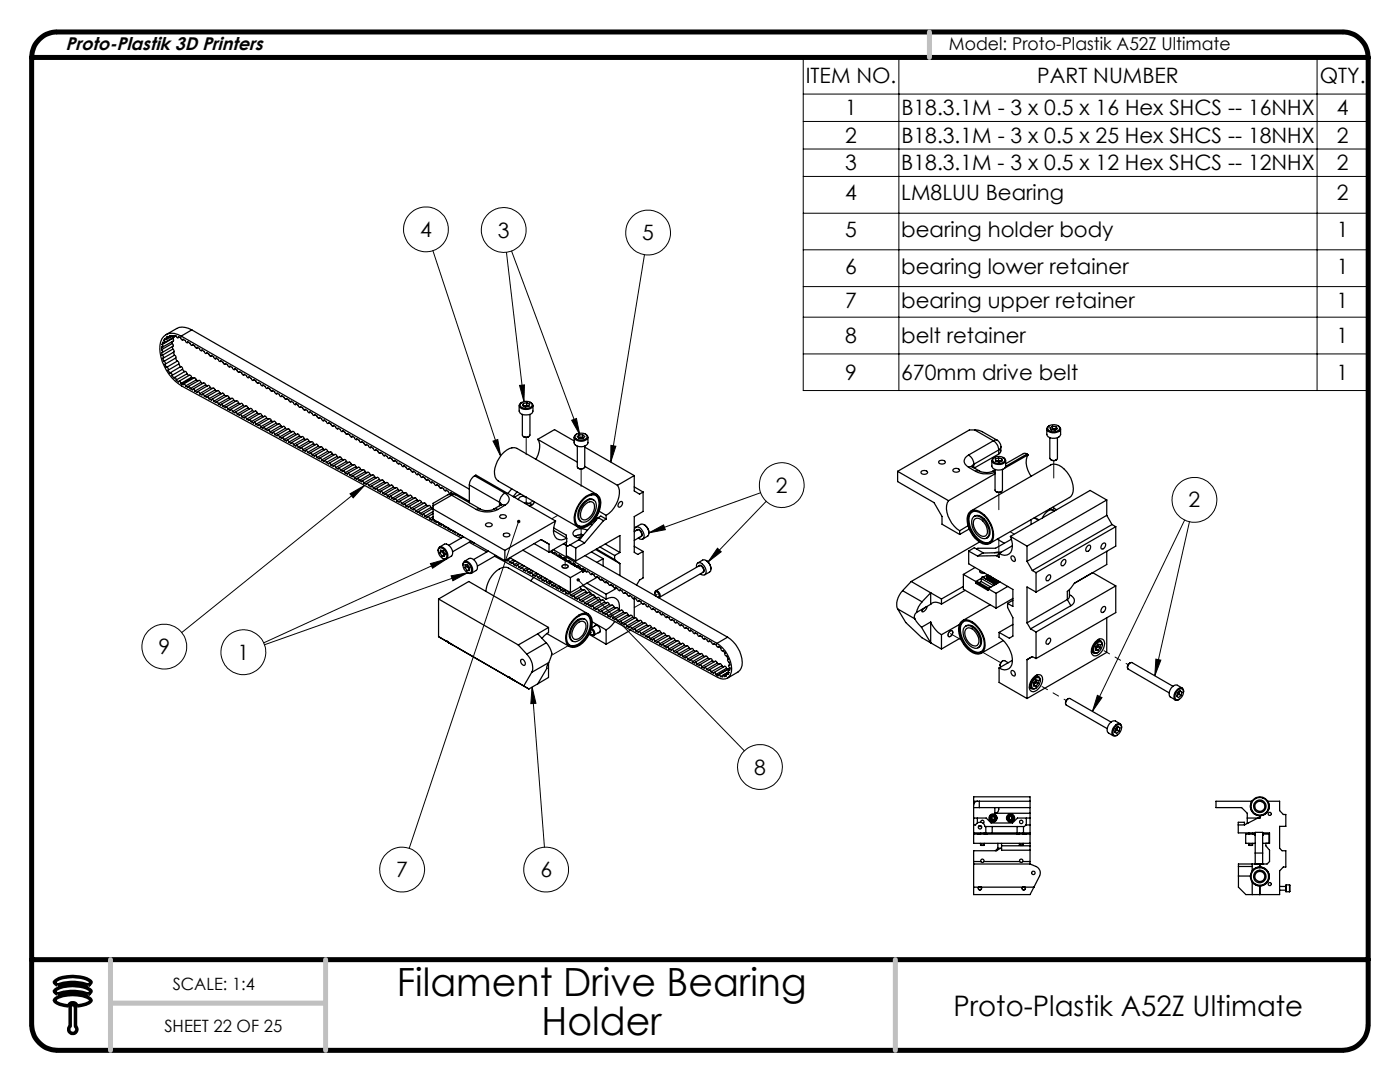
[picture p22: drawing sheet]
<svg xmlns="http://www.w3.org/2000/svg" width="279mm" height="216mm" viewBox="0 0 279 216" stroke-linecap="round" stroke-linejoin="round" font-family="sans-serif">
<defs><g id="words">
<g font-size="7.8">
<text x="79.2" y="198.7">Filament Drive Bearing</text>
<text x="108.1" y="206.5">Holder</text>
</g>
<text font-size="5.6" x="190.3" y="202.7">Proto-Plastik A52Z Ultimate</text>
<g font-size="4.2">
<text x="160.8" y="16.6">ITEM NO.</text>
<text x="207" y="16.6">PART NUMBER</text>
<text x="263.4" y="16.6">QTY.</text>
<text x="168.7" y="23">1</text>
<text x="179.9" y="23">B18.3.1M - 3 x 0.5 x 16 Hex SHCS -- 16NHX</text>
<text x="266.8" y="23">4</text>
<text x="168.7" y="28.5">2</text>
<text x="179.9" y="28.5">B18.3.1M - 3 x 0.5 x 25 Hex SHCS -- 18NHX</text>
<text x="266.8" y="28.5">2</text>
<text x="168.7" y="34">3</text>
<text x="179.9" y="34">B18.3.1M - 3 x 0.5 x 12 Hex SHCS -- 12NHX</text>
<text x="266.8" y="34">2</text>
<text x="168.7" y="40">4</text>
<text x="179.9" y="40">LM8LUU Bearing</text>
<text x="266.8" y="40">2</text>
<text x="83.9" y="47.3">4</text>
<text x="99.4" y="47.4">3</text>
<text x="128.2" y="47.9">5</text>
<text x="168.7" y="47.3">5</text>
<text x="179.9" y="47.3">bearing holder body</text>
<text x="266.8" y="47.3">1</text>
<text x="168.7" y="54.6">6</text>
<text x="179.9" y="54.6">bearing lower retainer</text>
<text x="266.8" y="54.6">1</text>
<text x="168.7" y="61.4">7</text>
<text x="179.9" y="61.4">bearing upper retainer</text>
<text x="266.8" y="61.4">1</text>
<text x="168.6" y="68.5">8</text>
<text x="179.9" y="68.5">belt retainer</text>
<text x="266.8" y="68.5">1</text>
<text x="168.6" y="75.8">9</text>
<text x="179.9" y="75.8">670mm drive belt</text>
<text x="266.8" y="75.8">1</text>
<text x="154.9" y="98.3">2</text>
<text x="237.2" y="101.2">2</text>
<text x="31.6" y="130.5">9</text>
<text x="47.4" y="131.6">1</text>
<text x="150.5" y="154.5">8</text>
<text x="79.1" y="175">7</text>
<text x="107.8" y="175">6</text>
</g>
<text font-size="3.7" x="13.1" y="9.9">Proto-Plastik 3D Printers</text>
<text font-size="3.5" x="189.4" y="9.9">Model: Proto-Plastik A52Z Ultimate</text>
<g font-size="3.4">
<text x="34.5" y="197.5">SCALE: 1:4</text>
<text x="32.8" y="206">SHEET 22 OF 25</text>
</g>
</g></defs>
<g fill="none" stroke="#000" stroke-width=".2">
<path d="M160.3 11.5h112.7v66.4h-112.7zM160.3 18.8h112.7M179.4 11.5v66.4M262.9 11.5v66.4M160.3 24.2h112.7M160.3 29.7h112.7M160.3 35.2h112.7M86.4 50l13.5 41M101.1 50.3l3.5 29.8M102.1 50.1l13.6 36.6M128.6 50.8l-6.7 41.4M160.3 42.5h112.7"/>
<path d="M160.3 49.8h112.7M160.3 57.2h112.7M103.7 76.9l1-.1-.1 3.3zM160.3 63.3h112.7M160.3 70.6h112.7M69.9 98.5l2.8-1.6-2.2 2.4zM72.7 96.9l-36.4 29.3M98.4 88l.9-.3 .6 3.3zM114.1 83.9l.9-.4 .7 3.2zM121.9 88.9l1 .1-1 3.2zM151.8 98.3l-22.3 8M85.9 112.5l3.2-1-2.8 1.9z"/>
<path d="M89.1 111.5l-36.5 16.8M90 114.9l3.3-.6-2.9 1.6zM93.3 114.3l-40.5 14.4M103.5 104l-21.8 65.3M115.4 115.7l33.2 34.1M129.5 106.3l2.9-1.6 .4 1zM143.2 109.4l.7 .7-2.6 2zM152.9 100l-11.6 12.1M236.4 103.8l-18.4 38.2M237.4 104.1l-6.9 30.7M106.2 137.1l2.5 32M106.2 137.1l.8 3.2-1.1 .1z"/>
<path d="M219 138.7l.9 .5-1.9 2.8zM230.7 131.5l1 .2-1.2 3.1z"/>
<circle cx="85" cy="45.8" r="4.5"/>
<circle cx="100.5" cy="45.9" r="4.5"/>
<circle cx="129.3" cy="46.4" r="4.5"/>
<circle cx="156" cy="96.8" r="4.5"/>
<circle cx="238.4" cy="99.7" r="4.5"/>
<circle cx="32.8" cy="129" r="4.5"/>
<circle cx="48.6" cy="130.1" r="4.5"/>
<circle cx="151.7" cy="153" r="4.5"/>
<circle cx="80.3" cy="173.5" r="4.5"/>
<circle cx="109" cy="173.5" r="4.5"/>
</g>
<path d="M10.9 197.7a6 6 0 0 1 5.2-.9 3.2 3.2 0 0 1 2.1 1 .79 .79 0 0 1-1.3 .4 10.7 10.7 0 0 0-5.5 .1l-.5-.4zM10.9 195.9a6 6 0 0 1 5.2-.9 3.2 3.2 0 0 1 2.1 1 .79 .79 0 0 1-1.3 .4 10.7 10.7 0 0 0-5.5 .1l-.5-.4zM11 199.4a7.1 7.1 0 0 1 7 0l.2 .2a1.36 1.36 0 0 1-1.1 .8l-1.7 .3a.9 .9 0 0 0-.9-.6 .9 .9 0 0 0-.8 .6 4.3 4.3 0 0 1-2.7-.9l-.1-.2zM14 204.8a.81 .81 0 0 0 0 1.2 .81 .81 0 0 0 1.1 0 .81 .81 0 0 0 0-1.2M14 201a.53 .53 0 0 1 .5-.6 .53 .53 0 0 1 .6 .6" fill="none" stroke="#000" stroke-width=".7" stroke-linecap="butt"/>
<path d="M11.4 6.4a5.1 5.1 0 0 0-5.1 5.1M267.9 6.4a5.1 5.1 0 0 1 5.1 5.1M6.3 204.5a5.2 5.2 0 0 0 5.1 5.1M273 204.5a5.2 5.2 0 0 1-5.1 5.1" fill="none" stroke="#000" stroke-width="1" stroke-linecap="butt"/>
<path d="M14 201v3.8M15.1 201v3.8" fill="none" stroke="#000" stroke-width=".7"/>
<path d="M11.4 6.4h256.5M6.3 191.5h266.7M6.3 204.5v-193h266.7v193M11.4 209.6h256.5" fill="none" stroke="#000" stroke-width="1"/>
<path d="M185.5 6.4v5.1M22 191.5v18.1M65 191.5v18.1M178.7 191.5v18.1M22 200.2h43" fill="none" stroke="#c0c0c0" stroke-width="1"/>
<path d="M103.7 76.9l1-.1-.1 3.3zM114.1 83.9l.9-.4 .7 3.2zM98.4 88l.9-.3 .6 3.3zM129.5 106.3l2.9-1.6 .4 1zM143.2 109.4l.7 .7-2.6 2zM121.9 88.9l1 .1-1 3.2zM115.1 115.5a.34 .34 0 0 0 .1 .5 .34 .34 0 0 0 .5-.2 .34 .34 0 0 0-.4-.4l-.2 .1 .3 .2zM106.2 137.1l.8 3.2-1.1 .1zM103.3 103.8a.34 .34 0 0 0 0 .5 .34 .34 0 0 0 .5-.1 .34 .34 0 0 0-.2-.5l-.1 .3 .1-.3zM90 114.9l3.3-.6-2.9 1.6zM85.9 112.5l3.2-1-2.8 1.9zM69.8 98.5l2.9-1.6-2.2 2.4zM219 138.7l.9 .5-1.9 2.8zM230.7 131.5l1 .2-1.2 3.1z" fill="#000"/>
<g fill="none" stroke="#000" stroke-width=".25">
<path d="M32.2 69.8l.1 .1a.28 .28 0 0 1 .2 .2 .28 .28 0 0 1-.2 .3v.5M32.3 68.8l.2 .5a.32 .32 0 0 0-.3 .1 .32 .32 0 0 0 0 .4M32.3 70.9a.41 .41 0 0 1 .2 .7l.2 .5M32.7 67.9l.1 .4-.1 .1-.2-.1-.2 .5M32.7 72.1a.38 .38 0 0 1 .2 .6M32.9 72.7l.3 .6M33.1 67.7l-.4 .2M33.2 67.3v.4l-.3-.1-.2 .3M33.2 73.3a.37 .37 0 0 1 .3 .6M33.5 67.1l.3 .2a.37 .37 0 0 1 .4-.4 .37 .37 0 0 1 .4 .3l.2-.2 .4 .1 .2 .3 .2-.2 .5 .2 .2 .4 .2-.1 .5 .3 .3 .4 .2-.2 .5 .3 .2 .4 .2-.1 .5 .2 .2 .4 .2 .1v-.2l.5 .3 .2 .3 .2 .1 .1-.1 .5 .2 .2 .4 .2-.1 .5 .3 .2 .3 .3-.1 .5 .3 .2 .4h.1l.1-.2 .5 .3 .2 .4 .2-.1 .5 .3 .2 .4 .3-.2 .4 .3 .3 .4 .2-.1 .5 .2 .2 .4 .2 .1v-.2l.5 .3 .3 .4h.1l.1-.1 .5 .2 .2 .4 .2-.1 .5 .3 .2 .4 .3-.2 .4 .3 .3 .4h.1l.1-.2 .5 .3 .2 .4h.2v-.1l.5 .3 .2 .4 .3-.2 .5 .3 .2 .4 .2-.1 .5 .2 .2 .4 .2-.1 .5 .3 .2 .4h.2l.1-.1 .5 .2 .2 .4 .2-.1 .5 .3 .2 .4 .3-.2 .4 .3 .3 .4 .2-.2 .5 .3 .2 .4 .1 .1 .1-.2 .5 .3 .2 .3 .2 .1 .1-.2 .4 .3 .3 .4 .2-.1 .5 .3 .2 .3 .2-.1 .5 .3 .2 .4h.2l.1-.2 .5 .3 .2 .4 .2-.1 .5 .3 .2 .4 .3-.2 .4 .3 .3 .4 .2-.2 .5 .3 .2 .4 .2 .1v-.2l.5 .3 .2 .3 .3-.1 .4 .3 .3 .4 .2-.1 .5 .3 .2 .3 .2-.1 .5 .3 .2 .4h.2l.1-.2 .5 .3 .2 .4h.2v-.1l.5 .2 .2 .5 .2-.2 .5 .3 .2 .4 .3-.1 .5 .2 .2 .4 .2-.1 .5 .3 .2 .4h.2l.1-.2 .4 .3 .3 .4 .2-.1 .5 .3 .2 .3 .2-.1 .5 .3 .2 .4 .3-.2 .4 .3 .3 .4h.1l.1-.1 .5 .2 .2 .4 .2 .1v-.2l.5 .3 .3 .4 .2-.1 .5 .2 .2 .4 .2-.1 .5 .3 .2 .4h.2v-.2l.5 .3 .2 .4h.2l.1-.1 .5 .2 .1 .4 .2 .1 .1-.2 .5 .3 .2 .4 .3-.2 .4 .3 .3 .4h.1l.1-.1 .5 .2 .2 .4 .2-.1 .5 .3 .2 .4 .3-.1 .4 .2 .3 .4 .2-.1 .5 .3 .2 .4h.2l.1-.2 .3 .2M33.5 67.1l-.3 .2M33.5 73.9l.4 .5a.41 .41 0 0 1 .4 .5"/>
<path d="M33.9 67.3l.5-.2-1.2 .6M34.3 74.9l.4 .5a.38 .38 0 0 1 .5 .4M34.4 68.2v.3M34.4 68.5l.2 .4-.1 .2-2.1 1.2M34.4 68.5l-2.2 1.3M34.4 69.2l.1 .5M34.5 67.5l.1 .3v.3l-2.1 1.2M34.5 69.7l.2 .2v.3l-2.1 1.3M34.5 67.5l-2.2 1.3M34.5 69.7l-2.2 1.2M34.5 67.4v.1M34.6 70.3l.2 .6"/>
<path d="M34.8 70.9a.39 .39 0 0 1 .3 .5l-2.2 1.3M34.8 70.9l-2.1 1.2M34.9 67.1l-2.2 1.3M35 71.5l.3 .6M35 67l-.4 .2M35.2 75.8l.4 .4 .3-.1 .2 .4M35.3 72.1a.39 .39 0 0 1 .4 .5M35.3 72.1l-2.1 1.2M35.7 72.6l.3 .6M35.7 72.6l-2.2 1.3M35.8 67.3l-.3 .1M36.1 76.5l.2 .1"/>
<path d="M36.2 67.1a2.69 2.69 0 0 0-3.9 .5 7 7 0 0 0 .9 6.3 8.8 8.8 0 0 0 3.1 3.1l55.8 30.4M36.2 67.1l57.5 32.9M36.3 76.6l.3 .2 .1-.2 .3 .4M36.4 73.7l.5 .5M36.4 73.7a.4 .4 0 0 0-.3-.5l-2.2 1.2M36.4 73.7l-2.1 1.2M36.6 67.7l-.1 .1M37 77l.5 .3 .1-.2 .1 .1 .3 .3M37.3 74.6l.4 .3M37.3 74.6l-.2-.4-.2-.1-2.1 1.3M37.3 74.6l-2.1 1.2M37.6 68.3l-.2 .1"/>
<path d="M38 77.5l.5 .3 .2-.2 .2 .4M38.2 75.3l-.1-.3-.3-.1-2.1 1.2M38.2 75.3l.2 .1M38.2 75.3l-2.1 1.2M38.3 65.8a3.3 3.3 0 0 0-3-.3l-2.2 1.3M38.3 65.8l-2.1 1.3M38.3 65.8l55.4 31.8M38.4 75.4l-2.1 1.2M38.4 75.4l.2 .1M38.5 68.8l-.2 .1M38.9 78l.5 .3a.26 .26 0 0 1 .3-.1 .26 .26 0 0 1 .1 .4M39.2 75.8l-.2-.3-.2-.1-2.1 1.2"/>
<path d="M39.2 75.8l-2.2 1.2M39.2 75.8l.3 .2M39.4 69.4l-.1 .1M39.8 78.6l.5 .2 .2-.1 .3 .4M40.1 76.3l-.3-.4-2.2 1.2M40.1 76.3l.4 .2M40.1 76.3l-2.1 1.2M40.4 69.9l-.2 .1M40.8 79.1l.4 .2 .3-.1 .2 .4M41 76.8l-.1-.3-.3-.1-2.1 1.2M41 76.8l.4 .2M41 76.8l-2.1 1.2"/>
<path d="M41.3 70.4l-.1 .1M41.7 79.6l.5 .2 .2-.1 .3 .4M41.9 77.3l-.1-.3-.2-.1-2.2 1.2M41.9 77.3l.4 .2M41.9 77.3l-2.1 1.3M42.3 71h-.2M42.9 77.8l-.1-.3-.3-.1-2.1 1.3M42.9 77.8l.4 .2M42.9 77.8l-2.1 1.3M43.2 71.5l-.2 .1M43.9 78.4l-.4-.5-2.2 1.3M43.9 78.4l-2.2 1.2"/>
<path d="M43.9 78.4l.3 .2M44.1 72l-.1 .1M44.8 78.8l-.3-.4-2.2 1.3M44.8 78.8l.4 .3M44.8 78.8l-2.1 1.3M45 72.6l-.1 .1M45.7 79.4l-.1-.3-.3-.1-2.1 1.2M45.7 79.4l-2.1 1.2M45.7 79.4l.4 .2M46 73.1l-.2 .1M46.6 79.9l-.3-.5-2.2 1.3M46.6 79.9l.4 .2"/>
<path d="M46.6 79.9l-2.1 1.2M47 73.7l-.2 .1M47.9 74.2l-.2 .1M48.8 74.7l-.2 .1M49.7 75.3l-.1 .1M50.7 75.8l-.2 .1M51.6 76.3l-.1 .1M52.6 76.9l-.2 .1M53.5 77.4l-.2 .1M54.4 78h-.1M55.4 78.5l-.2 .1M56.3 79l-.1 .1"/>
<path d="M57.3 79.6l-.2 .1M42.7 80.1l.4 .2 .3-.1 .2 .4M43.6 80.6l.5 .3v-.2h.2l.2 .4M44.5 81.1l.5 .3 .2-.2 .3 .4M45.5 81.6l.4 .3 .1-.2h.1l.3 .4M46.4 82.1l.5 .3 .2-.2 .2 .4M47.3 82.6l.5 .3a.26 .26 0 0 1 .4-.1 .26 .26 0 0 1 .1 .3M47.6 80.4l-.2-.4h-.2l-2.1 1.2M47.6 80.4l-2.1 1.2M47.6 80.4l.3 .2M48.3 83.1l.5 .3 .2-.1 .2 .3M48.5 80.9l-.3-.4-2.2 1.2"/>
<path d="M48.5 80.9l.4 .2M48.5 80.9l-2.1 1.2M49.2 83.6l.5 .3 .2-.2 .2 .4M49.5 81.4l-.2-.3-.2-.1-2.1 1.2M49.5 81.4l.3 .2M49.5 81.4l-2.2 1.2M50.1 84.1l.5 .3 .2-.1 .3 .4M50.4 81.9l-.1-.2-.3-.2-2.1 1.2M50.4 81.9l.4 .2M50.4 81.9l-2.1 1.2M51.1 84.7l.5 .2 .2-.1 .2 .4M51.3 82.4l-.3-.4-2.2 1.3"/>
<path d="M51.3 82.4l.4 .2M51.3 82.4l-2.1 1.2M52 85.2l.5 .2 .1-.1h.1l.3 .4M52.2 82.9v-.2l-.3-.2-2.2 1.2M52.2 82.9l-2.1 1.2M52.2 82.9l.4 .2M53 85.7l.4 .2 .3-.1 .2 .4M53.2 83.4l-.3-.4-2.2 1.2M53.2 83.4l.4 .2M53.2 83.4l-2.1 1.3M53.9 86.2l.5 .3a.26 .26 0 0 1 .3-.1 .26 .26 0 0 1 .1 .3M54.2 84l-.1-.3-.3-.2-2.2 1.3"/>
<path d="M54.2 84l.3 .1M54.2 84l-2.2 1.2M54.8 86.7l.5 .3 .2-.2 .3 .4M55.1 84.5l-.3-.5-2.2 1.3M55.1 84.5l.4 .2M55.1 84.5l-2.1 1.2M55.8 87.2l.4 .3 .1-.2h.2l.2 .4M56 84.9l-.4-.3-2.1 1.2M56 84.9l-2.1 1.3M56 84.9l.4 .3M56.7 87.7l.5 .3 .2-.2 .2 .4M56.9 85.5l-.3-.4-2.2 1.2"/>
<path d="M56.9 85.5l.4 .2M56.9 85.5l-2.1 1.2M57.6 88.2l.5 .3 .2-.2 .3 .4M57.9 86l-.2-.3-.2-.1-2.1 1.2M57.9 86l-2.1 1.2M57.9 86l.3 .2M58.2 80.1l-.2 .1M58.6 88.7l.5 .3 .2-.1 .2 .4M58.8 86.5l-.1-.2-.3-.2-2.1 1.2M58.8 86.5l.4 .2M58.8 86.5l-2.1 1.2M59.1 80.6l-.2 .2"/>
<path d="M59.5 89.3l.5 .2 .2-.1 .2 .3M59.8 87l-.4-.4-2.1 1.2M59.8 87l.3 .2M59.8 87l-2.2 1.2M60 81.2l-.1 .1M60.4 89.7l.5 .3 .1-.1h.1l.3 .4M60.7 87.5l-.1-.2-.3-.2-2.1 1.2M60.7 87.5l.4 .2M60.7 87.5l-2.1 1.2M61 81.7l-.2 .1M61.4 90.3l.5 .2 .2-.1 .2 .4M61.6 88l-.3-.4-2.2 1.2"/>
<path d="M61.6 88l.4 .2M61.6 88l-2.1 1.3M61.9 82.3h-.1M62.3 90.8l.5 .3a.26 .26 0 0 1 .3-.2 .26 .26 0 0 1 .2 .4M62.5 88.5l-.1-.3-.2-.1-2.2 1.3M62.5 88.5l-2.1 1.2M62.5 88.5l.4 .2M62.9 82.8l-.2 .1M63.3 91.3l.4 .2 .3-.1 .2 .4M63.5 89l-.3-.4-2.2 1.3M63.5 89l.4 .3M63.5 89l-2.1 1.3"/>
<path d="M63.8 83.3l-.2 .1M64.2 91.8l.5 .2 .2-.1 .2 .4M64.5 89.5l-.4-.4-2.2 1.3M64.5 89.5l-2.2 1.3M64.5 89.5l.3 .2M64.7 83.9l-.1 .1M65.1 92.3l.5 .3 .2-.2 .3 .4M65.4 90.1l-.2-.4-.2-.1-2.1 1.3M65.4 90.1l.4 .2M65.4 90.1l-2.1 1.2M65.7 84.4l-.2 .1M66.1 92.8l.4 .3 .3-.2 .2 .4"/>
<path d="M66.3 90.6l-.3-.5-2.2 1.3M66.3 90.6l-2.1 1.2M66.3 90.6l.4 .2M66.6 84.9l-.1 .2M67 93.3l.5 .3 .1-.2 .1 .1 .2 .3M67.2 91.1v-.3l-.3-.1-2.2 1.2M67.2 91.1l.4 .2M67.2 91.1l-2.1 1.2M67.6 85.5l-.2 .1M67.9 93.8l.5 .3 .3-.2 .2 .4M68.2 91.6l-.3-.4-2.2 1.2M68.2 91.6l-2.1 1.2"/>
<path d="M68.2 91.6l.3 .2M68.5 86l-.2 .1M68.9 94.3l.5 .3v-.2l.2 .1 .2 .4M69.1 92.1l-.1-.3-.3-.1-2.1 1.2M69.1 92.1l-2.1 1.2M69.1 92.1l.4 .2M69.4 86.6h-.1M69.8 94.9l.5 .2 .2-.1 .2 .4M70.1 92.6l-.4-.4-2.1 1.2M70.1 92.6l.3 .2M70.1 92.6l-2.2 1.2M70.4 87.1l-.2 .1"/>
<path d="M70.7 95.4l.5 .2 .2-.1 .3 .4M71 93.1l-.2-.3-.2-.1-2.1 1.2M71 93.1l-2.1 1.2M71 93.1l.4 .2M71.3 87.6l-.1 .1M71.7 95.9l.5 .2 .2-.1 .2 .4M71.9 93.6l-.3-.4-2.2 1.2M71.9 93.6l.4 .2M71.9 93.6l-2.1 1.3M72.2 88.2l-.1 .1M72.6 96.4l.5 .2 .2-.1 .3 .4M72.9 94.1l-.4-.4-2.2 1.3"/>
<path d="M72.9 94.1l-2.2 1.3M72.9 94.1l.3 .2M73.2 88.7l-.2 .1M73.6 96.9l.4 .3 .3-.2 .2 .4M73.8 94.7l-.1-.3-.3-.2-2.1 1.3M73.8 94.7l.4 .2M73.8 94.7l-2.1 1.2M74.1 89.3h-.2M74.5 97.4l.5 .2 .2-.1 .2 .4M74.8 95.1l-.4-.4-2.2 1.3M74.8 95.1l-2.2 1.3M74.8 95.1l.3 .3"/>
<path d="M75 89.8l-.1 .1M75.4 97.9l.5 .3 .1-.2h.1l.3 .4M75.7 95.7l-.1-.3-.3-.1-2.1 1.2M75.7 95.7l-2.1 1.2M75.7 95.7l.4 .2M76 90.3l-.2 .1M76.4 98.4l.4 .3 .3-.2 .2 .4M76.6 96.2l-.3-.5-2.2 1.3M76.6 96.2l-2.1 1.2M76.6 96.2l.4 .2M76.9 90.9h-.1M77.3 98.9l.5 .3a.26 .26 0 0 1 .3-.1 .26 .26 0 0 1 .1 .3"/>
<path d="M77.5 96.7l-.1-.4h-.2l-2.2 1.2M77.5 96.7l-2.1 1.2M77.5 96.7l.4 .2M77.9 91.4l-.2 .1M78.2 99.4l.5 .3 .3-.1 .2 .3M78.5 97.2l-.3-.4-2.2 1.2M78.5 97.2l.4 .2M78.5 97.2l-2.1 1.2M78.8 91.9l-.2 .1M79.2 99.9l.5 .3 .2-.2 .2 .5M79.4 97.7l-.2-.4h-.2l-2.1 1.2M79.4 97.7l.4 .2"/>
<path d="M79.4 97.7l-2.1 1.2M79.7 92.5l-.1 .1M80.4 98.2l-.2-.3-.2-.1-2.1 1.2M80.4 98.2l.4 .2M80.4 98.2l-2.2 1.2M80.7 93l-.2 .1M81.3 98.7l-.2-.4h-.2l-2.1 1.3M81.3 98.7l.4 .2M81.3 98.7l-2.1 1.2M81.6 93.6h-.1M82.2 99.2v-.2l-.4-.2-2.1 1.2M82.2 99.2l-2.1 1.3"/>
<path d="M82.2 99.2l.4 .2M82.6 94.1l-.2 .1M83.2 99.7l-.4-.4-2.2 1.3M83.2 99.7l-2.2 1.3M83.2 99.7l.3 .2M83.5 94.6l-.2 .1M84.4 95.1l-.2 .2M85.4 95.7l-.2 .1M86.3 96.2l-.2 .1M87.2 96.8l-.1 .1M88.2 97.3l-.2 .1M89.1 97.9h-.2"/>
<path d="M89.4 98.7a1.64 1.64 0 0 1 1.5 0M89.4 98.7l-3 1.7v.5M89.4 98.7l.7 .1M90 98.4l-.1 .1M90.1 98.8l-3.7 2.1M90.1 98.8l5 2.9M90.9 98.7l-.8 .1M90.9 98.7l4.9 2.9M93.7 96.8v3.5M93.7 96.8l6 3.4M94.7 94.9a2.33 2.33 0 0 0-1 1.9M94.7 94.9l6.1 3.5"/>
<path d="M94.7 94.9l.3-.1 15.9 9.2M100.8 98.4a1.28 1.28 0 0 1 .8 1.2 1.28 1.28 0 0 1-.8 1.2M100.8 98.4a2.11 2.11 0 0 0-1.1 1.8M102.1 97.5l-.7 1M103.2 98.1l-.8 1M103.6 80.9v1.1a1.6 1.6 0 0 0 2.7 .2l.1-1.3M103.9 98.5l-1.3 .7M103.9 80.5a1.56 1.56 0 0 1 2.3 .2 1.43 1.43 0 0 1-2.4 .3zM104.1 80.3a.65 .65 0 0 0-.3 1 1.81 1.81 0 0 0 2.5-.2 .75 .75 0 0 0-.4-.8M104.2 82.7v4.1a.89 .89 0 0 0 1.6 0v-4.1M104.5 87.1l.5 .2 .5-.2M104.5 80.5v.5"/>
<path d="M104.8 81l-.2 .1M104.8 81h.6M104.8 81h-.3M104.8 99.2a.94 .94 0 0 0-1.4 .5M104.8 99.2h.2M104.9 99.1l-.1 .1M105.1 80.4l.6 .2-.1 .5-.8 .1-.5-.3 .2-.4M105.1 80.4l-.6 .1M105.1 80.9l.3 .1M105.1 80.4v.5M105.1 80.9l-.3 .1M105.4 81h.1"/>
<path d="M107.3 87.7a3.9 3.9 0 0 1-.3 4M107.3 87.7l7.9 4.5M107.3 87.7l3.4-2 3.9 2.3M114.6 87.2v1.1a1.57 1.57 0 0 0 2.7 0v-1.1M114.9 86.8a1.73 1.73 0 0 1 2.2 .1l.1 .2a1.49 1.49 0 0 1-2.4 .2zM115.1 86.6a.65 .65 0 0 0-.5 .7 .65 .65 0 0 0 .5 .6 1.63 1.63 0 0 0 2.2-.6l-.2-.5-.3-.2M115.2 89v4.1a.85 .85 0 0 0 1.5 0v-4.1M115.4 93.5l.5 .1 .6-.1M115.5 86.8v.5M115.5 87.3v.1M115.9 87.3l-.4 .1M115.9 87.3l.5 .1"/>
<path d="M115.9 87.3h.4M115.9 87.3h-.4M116.3 86.7v.6M116.3 86.7l.4 .4-.3 .4h-.8l-.4-.4 .3-.3M116.3 86.7l-.8 .1M116.3 87.3l.1 .1M116.5 99.4a1.99 1.99 0 0 1 3.2-.2 5.2 5.2 0 0 1-2 5.5 1.8 1.8 0 0 1-3-.3 5.5 5.5 0 0 1 1.8-5zM116.5 99.6a2.08 2.08 0 0 1 2.8-.5 4.1 4.1 0 0 1-1.3 5.1 1.82 1.82 0 0 1-3 .2 4.9 4.9 0 0 1 1.5-4.8zM116.7 93.1l6.5 3.7M116.7 89.2l9.9 5.7M118.5 99.8a1.24 1.24 0 0 0-1.7 .2 3 3 0 0 0-1.2 3.8l.4 .3M118.9 98.8a2.46 2.46 0 0 1 .4 2.9 4.3 4.3 0 0 1-3.5 3.3l-.4-.1"/>
<path d="M119.1 98.7l-15.9-9.2a2.3 2.3 0 0 0-2.6 .7 5.5 5.5 0 0 0-1.8 5l.6 .8 16 9.2M123.2 96.8a4.1 4.1 0 0 1-.6 4.5l-.5 .6-1.1 .9M126.6 94.9l-3.4 1.9M126.6 94.9v3.1l1 .6 .7-.4M126.6 97.2l1.7 1M128.3 98.2v3.9l-1.7 1v7.1l.7 .4 1-.6M179.1 94.1v2l7.3 4.2 1.6 2.7v1.6l3.5 2M179.1 94.1l10.2 5.8M183.8 94.1l.7-.2 .4 .1 .2 .3a.77 .77 0 0 1-1.3 0zM187.4 92.1l.6-.3a.48 .48 0 0 1 .6 .6l-.6 .2a.48 .48 0 0 1-.6-.5zM189.3 99.9a3.6 3.6 0 0 0 .2 3.8 5.4 5.4 0 0 0 2 2.2M190.4 93.6l.4-.1a.54 .54 0 0 1 .7 .3 .77 .77 0 0 1-1.4 0z"/>
<path d="M193.3 90.8a1.28 1.28 0 0 0-.9 1.2 1.28 1.28 0 0 0 .9 1.2M193.3 90.8a2.11 2.11 0 0 1 1 1.8M193.3 93.2l1.4 .9M193.9 93l.2 .2M194.1 93.2l-.4-.1-.4 .1M194.1 93.2l1.4 .8M194.3 92.6l-.4 .5M194.3 92.6v.7M194.5 85.8l.8 .1 .7 .2 3 1.7M194.5 85.8h-1l-14.4 8.3M194.5 85.8l3.8 2.1M194.7 94.1a4.9 4.9 0 0 0 3.9 .1"/>
<path d="M195.5 94a3.1 3.1 0 0 0 2.7 0M195.5 94l-.4-.1-.4 .2M197.9 91.9v1.1a1.59 1.59 0 0 0 2.8 .2v-1.3M198.3 87.9a2.33 2.33 0 0 1 1 1.9M198.3 87.9l-5 2.9M198.3 91.4a1.73 1.73 0 0 1 2.2 .1l.1 .3a1.46 1.46 0 0 1-2.5 .1zM198.5 91.3h-.1a.61 .61 0 0 0-.4 .6 .61 .61 0 0 0 .3 .6 1.88 1.88 0 0 0 2.4-.4 .7 .7 0 0 0-.5-.8M198.6 93.7v4.1a.85 .85 0 0 0 1.5 0v-4.1M198.6 93.9l-.4 .1M198.6 93.8l-.4 .2M198.6 94.5l-9.3 5.4M198.8 98.1l.4 .1 .6-.1"/>
<path d="M199 92l-.1 .1M199 92h-.2M199 87.8a1.64 1.64 0 0 1 .7 1.3M199 87.8l-.7 .1M199.3 91.4l-.7 .2 .1 .4 .7 .2 .6-.2-.1-.5M199.3 91.4l.6 .1M199.3 91.9l.3 .1M199.3 91.4v.5M199.3 91.9l-.3 .1M199.3 89.8v.8M199.3 89.8l-5 2.8M199.3 90.6l-4.8 2.8"/>
<path d="M199.6 92h-.6M199.6 92h.2M199.7 89.1v1l-.4 .5M199.7 89.1l-.1 .4-.3 .3M199.9 91.5v.5M205 90.6l-.6-.1-3.7 2M205 90.6l.2 .1M205 90.6l-4.3 2.5M205.2 90.7a3.8 3.8 0 0 0 .6 4.3M205.2 90.7l-4.8 2.8M208.9 85.6v1.1a1.58 1.58 0 0 0 2.4 .5l.4-.5v-1.1M209.2 85.1a1.68 1.68 0 0 1 2.2 .1l.1 .2a1.4 1.4 0 0 1-2.2 .4l-.2-.2z"/>
<path d="M209.4 84.9l-.4 .4a.69 .69 0 0 0 .5 1 1.65 1.65 0 0 0 2.2-.7l-.1-.3-.5-.4M209.5 87.3v4.2a.9 .9 0 0 0 1.5 0v-4.2M209.8 91.8l.5 .1 .5-.1M209.8 85.7v.1M210 85.1h.8M210 85.1l-.5 .3 .3 .4M210 85.1v.5M210 85.6l-.2 .1M210 85.6h.4M210.4 85.6l-.6 .1M210.4 85.6l.3 .1M210.8 85.1l.2 .4-.5 .4-.7-.1"/>
<path d="M210.8 85.1v.6l-.4-.1M220.9 99.8l-15.9 9.2M220.9 99.8l-3.3-1.9-16 9.1M220.9 99.8v3M80.1 100.5l.5 .2 .2-.1 .2 .4M81 101l.5 .2 .2-.1 .3 .4M82 101.5l.5 .2v-.1h.2l.2 .4M82.9 102l.5 .2 .2-.1 .3 .4M83.9 102.5l.4 .3 .1-.2h.2l.2 .4M84.1 100.3l-.1-.3-.3-.2-2.1 1.3M84.1 100.3l-2.1 1.2M84.1 100.3l.4 .1"/>
<path d="M84.8 103l.5 .3 .2-.2 .2 .4M85.1 100.8l-.4-.5-2.1 1.3M85.1 100.8l-2.2 1.2M85.1 100.8l.3 .2M85.7 103.5l.5 .3a.26 .26 0 0 1 .4-.1 .26 .26 0 0 1 .1 .3M86 101.3l-.2-.4h-.2l-2.1 1.2M86 101.3l-2.1 1.2M86 101.3l.4 .2M86.4 103.5l-.1 .1M86.4 102.5l-1.1 .6M86.4 101.4l-2 1.2M86.4 103.1l-.7 .4"/>
<path d="M86.4 102.1l-1.6 .9M86.4 101.6l14.4 8.2M86.4 100.9v2.7l14.4 8.3M86.7 104l.4 .3 .2-.2M86.9 103.9l-.2 .1M87.3 104.1h-.1M87.4 104.2l.2 .3M87.5 109.9l.1-.6a1.28 1.28 0 0 1 1.7 1 .81 .81 0 0 1-.6 1.3l-.4-.2M87.5 119.5l15.9 9.2M87.5 119.5v7.5l2.1 1.3M87.5 119.5l6.1-3.5 15.9 9.2M87.6 109.5l.2-.2a1.47 1.47 0 0 1 1.2 2.1 1.4 1.4 0 0 1-1.5-1.7z"/>
<path d="M87.6 104.5l.5 .3 .1-.2M87.7 109.1l1-.5a1.6 1.6 0 0 1 1.4 2.4l-1 .5M87.8 104.4l-.2 .1M87.8 110.3l.4 .6M87.8 110.3l.1-.5 .5 .1 .4 .6-.1 .5-.5-.1M88.2 104.6h.1M88.3 110l-.5 .3M88.3 110l.2 .3M88.3 109.9v.1M88.3 109.9l.2 .4M88.4 104.7l.1 .3M88.5 110.3l.3 .4"/>
<path d="M88.5 110.3l.2 .4M88.5 105l.5 .3 .1-.2M88.7 110.7l-.5 .2M88.7 110.7h.1M88.7 104.9l-.2 .1M89.4 105.3l.1 .3M89.5 105.6l.5 .2v-.1M89.6 105.4l-.1 .2M90.4 105.9v.1M90.4 106l.5 .3v-.1M90.6 106h-.2M91.3 106.4v.2"/>
<path d="M91.3 106.6l.5 .2 .1-.1M91.5 106.5l-.2 .1M92.3 107v.1M92.3 107.1l.1 .1M92.4 107l-.1 .1M92.4 112.7v-.1a.61 .61 0 0 1 .8-.6 1.79 1.79 0 0 1 .9 2.4h-.6l-.2-.1M92.5 107.1l-2.9 1.7M92.6 112.3a1.34 1.34 0 0 1 1.5 1.6l-.3 .4a1.43 1.43 0 0 1-1.2-2zM92.7 112l.9-.6a1.62 1.62 0 0 1 1.5 2.4l-1 .6M92.8 113.3l.4 .6M93.3 112.7v.4l.4 .4M93.3 112.7l.4 .5v.6l-.5 .1"/>
<path d="M93.3 112.7h-.5v.6M93.3 112.7v.3M93.3 113l.4 .6-.5 .3M93.3 113l-.5 .3M93.6 108.2l3.6 1.9M94 108l-3.7 2.1M94.2 108.1h.1M94.2 108.1l.5 .2M95.1 101.7a4.9 4.9 0 0 0 4.2 0M95.8 101.6a3.1 3.1 0 0 0 2.8 0M95.8 101.6l-.7 .1M96.9 104.6l.6-.3 .7 .3a.67 .67 0 0 1-.6 .6 .67 .67 0 0 1-.7-.5z"/>
<path d="M97 118a5.4 5.4 0 0 1 3.7-4.8l.8 .1 15.9 9.2M97.5 110l-3 1.7M98.6 101.6l.7 .1M98.7 111l44.5 24.1a1.76 1.76 0 0 0 2 .2 1.76 1.76 0 0 0 .8-1.9 6.5 6.5 0 0 0-2.9-5M99 110.8l-3.7 2.2M99.7 100.2l.4 .6M99.7 100.2v.7M99.8 102.9l.6-.2 .5 .1 .2 .3a.8 .8 0 0 1-1.4 0zM100 100.8l.3-.1 .5 .1M100 100.8l-1.4 .8M100.2 100.6l-.2 .2M100.6 106.5l.8-.1 .4 .4a.77 .77 0 0 1-1.4 0z"/>
<path d="M100.8 100.8l-1.5 .9M100.8 109.8v2.1M100.9 111.8l.3 .1v-.1h.3l.2 .4M101.7 112.2l.4 .2 .2-.1 .3 .4M101.7 111.3l12.1 7M102 111.4l-.7 .4M102.5 111.7l-.8 .5M102.6 112.7l.5 .2 .2-.1 .2 .4M102.8 111.9l-.6 .4M103.4 112.2l-.8 .5M103.5 113.2l.5 .3 .2-.2 .3 .4M103.8 112.4l-.6 .4"/>
<path d="M104.3 112.7l-.8 .5M104.4 109.8l9.4 5.5M104.5 113.7l.5 .2 .2-.1 .2 .4M104.7 113l-.6 .3M104.7 100.4h.5l1 .3M105.2 113.3l-.7 .4M105.4 114.2l.5 .3v-.2h.2l.2 .4M105.6 113.5l-.6 .3M106.1 113.8l-.7 .4M106.3 114.7l.5 .3 .2-.2 .3 .4M106.5 114l-.6 .3M106.5 115.2l-.6 .7"/>
<path d="M106.6 100.1a1.02 1.02 0 0 1-1 .9M106.6 108.5l3 1.7M107 114.3l-.7 .4M107.3 115.2l.4 .3 .1-.2 .2 .1 .2 .3M107.4 114.5l-.5 .3M108 114.8l-.7 .4M108.2 115.7l.5 .3 .2-.1 .2 .3M108.3 115l-.5 .3M108.8 115.4l-.6 .3M109.1 116.2l.5 .3 .1-.2h.2l.2 .5M109.2 115.6l-.4 .3M109.6 110.2v-1.6l-1.6-.9-7.2 4.2"/>
<path d="M109.7 115.9l-.6 .3M109.7 110.1l2.9 1.6M110.1 116.8l.5 .2 .2-.1 .2 .4M110.1 109.9a.44 .44 0 0 0 .5 .4v-.1l.5 .3 .3 .4 .1-.2 .5 .3 .3 .4h.1l.1-.1 .5 .2 .2 .4 .2-.1 .5 .3 .2 .4 .3-.1 .4 .2 .3 .4 .2-.1 .5 .3 .2 .4 .2-.2 .5 .3 .2 .4 .3-.2 .5 .3 .2 .4 .1 .1 .1-.2 .5 .3 .2 .3 .2 .1 .1-.2 .4 .3 .2 .3 .2 .1 .1-.1 .5 .3 .2 .3 .2-.1 .5 .3 .2 .4 .2-.2 .5 .3 .3 .4h.1l.1-.1 .5 .2 .2 .4 .2 .1v-.2l.5 .3 .2 .3 .2 .1 .1-.1 .5 .2 .2 .4 .2-.1 .5 .3 .2 .4 .2-.2 .5 .3 .2 .4h.2l.1-.2 .5 .3 .2 .4 .2-.1 .5 .3 .1 .3 .3 .1 .1-.2 .4 .3 .3 .4 .2-.1 .5 .2 .2 .4 .2-.1 .5 .3 .2 .4 .3-.2 .4 .3 .3 .4h.1l.1-.2 .5 .3 .2 .4 .2 .1 .1-.2 .4 .3 .2 .3 .2 .1 .1-.2 .5 .3 .2 .4 .2-.1 .5 .3 .2 .3 .2-.1 .5 .3 .2 .4h.2l.1-.2 .5 .3 .2 .4 .2-.1 .5 .2 .2 .5 .3-.2 .5 .3 .2 .4 .2-.1 .5 .2 .2 .4 .2-.1 .5 .3 .2 .4h.2l.1-.2 .5 .4a.28 .28 0 0 0 .1 .3 .28 .28 0 0 0 .4-.1l.4 .4a.44 .44 0 0 0 .5 .5l.3 .5a.44 .44 0 0 0 .4 .6l.2 .5M110.1 116.1l-.4 .2M110.4 109.7l32.7 18.7M110.5 105.8l2.6 1.6M110.5 105.3l2.5 1.5v.5M110.7 116.4l-.6 .4M110.7 110.3h-.1M110.9 104a2.96 2.96 0 0 0 .2 3.5 1.79 1.79 0 0 0 2-.1M110.9 104l-10.1 5.8"/>
<path d="M111 117.3l.5 .2 .2-.1 .3 .4M111 116.6l-.4 .3M111.6 116.9l-.6 .4M111.7 110.8l-.2 .1M111.8 110.9l-.3 .2M111.9 117.2l-.3 .2M112 117.8l.4 .2 .2-.1 .3 .4M112 111.1l-.2 .1M112.1 111.3h-.1M112.2 112.9a.64 .64 0 0 1 .7-.3 .64 .64 0 0 1 .4 .6l-.8 .1-.3-.1zM112.3 111.4l-.1 .1M112.5 117.5l-.5 .3"/>
<path d="M112.5 108.5l.8 .5 .5-.3M112.6 111.3l-.2 .1M112.6 111.7l.4 .2M112.7 111.4l-.3 .2M112.8 111.6l.2 .3M112.8 111.6l-.2 .1M112.9 117.7l-.4 .2M112.9 118.3l.5 .2 .2-.1 .2 .4M112.9 111.5l-.1 .1M113 111.9l1.8 1.1M113 108.2v2.7l1.9 1M113.1 107.4v.7l-3.5 2.1"/>
<path d="M113.1 111.9h-.1M113.4 118l-.5 .3M113.5 111.9l-.2 .1M113.8 118.2l-.3 .2M113.8 108.7l1.1 .7M113.8 118.8l.5 .3 .1-.2h.1l.3 .4M113.8 115.3v3M113.8 112.1l-.2 .2M114.1 112.4l-.2 .1M114.5 112.4l-.2 .1M114.5 112.4l-.3 .2M114.7 112.5l-.3 .2"/>
<path d="M114.8 119.3l.5 .3 .2-.2 .2 .4M114.8 113l.3 .2M114.9 112.7l-.2 .2M114.9 109.4v2.5M115 112.9l-.2 .1M115.1 113v.2M115.1 113.2l1.2 .6M115.4 112.9l-.2 .1M115.5 107.7l1.2 .6M115.5 107.7l-1.7 1M115.6 113l-.3 .2M115.7 119.8l.5 .3a.26 .26 0 0 1 .3-.1 .26 .26 0 0 1 .1 .3"/>
<path d="M115.7 117.2l.3 .4M115.9 113.4l-.2 .1M116 117.6l.3 .2M116 117.6l-2.2 1.2M116.1 107.1l-.8 .2M116.3 116.8l4.7 2.8M116.3 113.8l-2.5 1.5M116.3 113.8v.4l.5-.3M116.3 113.5l-.1 .1M116.4 106.8l-.7-.1-1 .3M116.5 113.6l-.3 .1M116.5 100.9a1.49 1.49 0 0 1 1.9-.6 2.29 2.29 0 0 1-.8 3 .96 .96 0 0 1-1.3 .4 .96 .96 0 0 1-.4-1.3l.3-1z"/>
<path d="M116.7 108.3l-1.8 1.1M116.7 113.7l-.4 .2M116.8 110.9l28.4 16.2M116.9 118.1l-.3-.4-2.2 1.2M116.9 118.1l.4 .2M116.9 118.1l-2.1 1.2M116.9 100.1a1.22 1.22 0 0 1 1.7-.3 1.22 1.22 0 0 1 .4 1.7 3.5 3.5 0 0 1-2.5 2.7 1.15 1.15 0 0 1-1-1.5 3.9 3.9 0 0 1 1.4-2.6zM117.1 116.3l3.9 2.3M117.2 105.8a2.2 2.2 0 0 0-2.8 .5 1.27 1.27 0 0 0 1.5 1.1M117.3 114l-.2 .1M117.8 118.6l-.1-.3-.3-.1-2.1 1.2M117.8 118.6l.4 .2"/>
<path d="M117.8 118.6l-2.1 1.2M117.8 104.6l.3 .1M118 110.1l2.4 1.4M118.2 114.5l-.2 .2M118.5 104l.2 .1M118.7 119.1l-.3-.4-2.2 1.2M118.7 119.1l-2.1 1.2M118.7 119.1l.4 .2M118.9 109.6l4.8 2.9M118.9 103.4l.1 .4M119 109.5l3.7 2.2M119.1 115.1l-.1 .1"/>
<path d="M119.2 115.1l.3 .3M119.2 115.1l-5.4 3.2M119.4 103.3l-3.9 4.4M119.4 103.3l1 .6M119.4 103.3l.5-.3 1.1 .6M119.6 102l1.4 .8M119.7 119.6l-.1-.3-.3-.1-2.1 1.2M119.7 119.6l.4 .2M119.7 119.6l-2.1 1.2M119.7 109.1l3 1.7M120 115.6l.5 .3M120.1 115.6l-.2 .1"/>
<path d="M120.4 111.5l-1.3 .7M120.4 111.5v1.4M120.4 103.9l-3.7 4.4M120.8 108.5l2.9 1.7M121 119.6a1.68 1.68 0 0 1 2-.1 1.68 1.68 0 0 1 .6 1.9v.3M121 103.6l-.6 .3M121 102.8v.8M121 118.6v1M121 116.2l.4 .3M121 116.2h-.1M121.9 116.7l.4 .3M122 116.7l-.2 .1"/>
<path d="M122.7 111.7l1 .8M122.7 110.8v.9M122.8 117.3l.2 .1M122.9 117.2l-.2 .1M123 117.4l-2 1.2M123 117.3v.1M123.6 100.3l.4-.3a.63 .63 0 0 1 .2 .8 .63 .63 0 0 1-.7 .4l-.2-.3zM123.7 110.2v-3.3l-8.8 5M123.7 112.5v2.4M123.7 110.2l-1 .6M123.8 117.8l-.1 .1M124.8 118.3l-.2 .1"/>
<path d="M125.7 118.9h-.1M126.6 106.1l.6-.4a.86 .86 0 0 1 .7 1.3l-1.3 .8M126.6 119.4v3.9M126.6 109l1.7 1M126.6 106a.63 .63 0 0 1 .5-.9 1.69 1.69 0 0 1 1.2 2.4l-.3 .1-.6-.2M126.6 119.4l-.1 .1M126.9 105.2l.9-.6a1.56 1.56 0 0 1 1.4 2.4l-.9 .6M127.1 105.8l.1-.1a.93 .93 0 0 1 .8 1.4h-.2M127.6 119.9l-.2 .1M128.3 110v5.3l-.7 .4-.6 1M128.6 104.7l.1 .1a1.81 1.81 0 0 1 .8 1.6M130.7 118.4l.1-.5a.78 .78 0 0 1 .8 .4 .78 .78 0 0 1-.1 .9h-.1"/>
<path d="M130.8 117.9l8.8-5a.88 .88 0 0 1 .7 1.3l-8.7 5M131 119l-.3-.4 .1-.5a.64 .64 0 0 1 .6 .3 .64 .64 0 0 1-.1 .8M139 113.2a.67 .67 0 0 1 .1-.7 .67 .67 0 0 1 .8-.2 1.9 1.9 0 0 1 .9 2.2 .65 .65 0 0 1-1 0M139.3 112.3l.9-.5a1.62 1.62 0 0 1 1.7 1.8l-.3 .6-.9 .5M139.5 113v-.1a.83 .83 0 0 1 .9 .4 .83 .83 0 0 1-.1 .9h-.1M140.9 111.8l.1 .1a1.89 1.89 0 0 1 .9 1.6M180.1 117.9a3.6 3.6 0 0 0-1 3.6M180.1 117.9l3.9 2.2M181.9 116l3.8 2.3M181.9 116l-1.8 1.9M185.7 118.3l-1.7 1.8M185.7 118.3v2.3"/>
<path d="M185.7 118.3l2.2 1.2M187.9 119.5v1M191.5 105.9v.7M192.3 114.6v3l6.5 3.8M192.3 114.6l2.4 1.4M192.3 117l-4.4 2.5M192.6 117.8l-4.7 2.7M193.2 104.9l-1.7 1M193.3 110v2.5l8.8 5.1v3.4l-1-.6M193.3 110l1.8 .9M193.3 110l1.2-.7 1.7 1M193.4 105.6l-1.9 1"/>
<path d="M193.6 102.1a2.24 2.24 0 0 1 2.9 .7 5.2 5.2 0 0 1 1.6 5 1.56 1.56 0 0 1-2.5 .4 5.6 5.6 0 0 1-2.5-5.3zM193.7 102.4a1.63 1.63 0 0 1 2.2 .2 4.9 4.9 0 0 1 2 5.1 1.58 1.58 0 0 1-2.5 .2 5 5 0 0 1-2-5.2zM193.8 102l15.9-9.2a2.4 2.4 0 0 1 2.7 .8 5.2 5.2 0 0 1 1.6 5l-.5 .7-16 9.1M194 102.1a2.49 2.49 0 0 0-.4 2.9 4.4 4.4 0 0 0 3.5 3.3l.4-.1M194.2 103.2a1.37 1.37 0 0 1 2 .4 3.4 3.4 0 0 1 1 3.5 1.18 1.18 0 0 1-1.9-.1 3.1 3.1 0 0 1-1.1-3.8zM194.4 103a1.44 1.44 0 0 1 2 .5 3.4 3.4 0 0 1 1 3.5l-.5 .4M194.6 113.2l-2.3 1.4M194.6 103.5a1.83 1.83 0 0 1 2.2 1.3 1.87 1.87 0 0 1-.1 2.1 1.83 1.83 0 0 1-2.1-1.3 1.72 1.72 0 0 1 0-2.1zM194.7 116v.4M194.7 116.4l2.5 1.4v-.3M194.8 116.2l-.1 .2M194.8 116.2l2.4 1.3"/>
<path d="M194.8 116.2l.3-.1 2.2 1.3M195.5 108.2l-13.6 7.8M195.6 113.8a.52 .52 0 0 0 .2 .6 .52 .52 0 0 0 .6-.1M195.8 115.4l2.5 1.4M195.8 116l-.4 .3M195.8 116l2 1.2M195.8 115.4v.6M195.9 115.4h-.1M195.9 115.4l-1.2 .6M196 115.1l-.1 .3M196 115.1l2.5 1.4M196 115.1l.2 .1"/>
<path d="M196.2 115.2h.1M196.2 110.3l-1.1 .6M196.3 115.2l2.4 1.4M196.9 115.4l-.2 .1M196.9 115.4l2 1.1M196.9 115.1l2.2 1.3M196.9 115.1v.3M197 114.9l-.1 .2M197 114.9l2.3 1.3M197 114.9l.2-.1 2.3 1.3M197.1 114.7l-.9 .5M197.2 117.5l1.6 .9"/>
<path d="M197.6 115h.1M198.3 116.8l-1.1 .7M198.5 116.5l-.2 .3M198.5 116.5l.2 .1M198.7 116.6l-.4 .2M198.8 118.4v3M198.9 110.9h-3.8M199 107.6l1.4 .8M199.4 110.4v.8l-.5-.3M199.4 110.6l-.5 .3M199.5 116.1l-.8 .5M199.7 110.3h-3.5"/>
<path d="M199.8 110.2l-1.3 .1M201.1 117l-2.3 1.4M201.6 107a3 3 0 0 1-.2 3.5 1.69 1.69 0 0 1-2-.1M201.6 107l3.4 2M201.9 107.6l-3.2 1.8h-3.5l-.3 .2M201.9 110.9a.63 .63 0 0 1 .6 .4 .63 .63 0 0 1-.1 .7l-.6-.6zM202 108.9l-2.6 1.5M202.1 119.4l-3.3 2M202.1 119.8l-1 .6M205 109v3M205 112l1 1.8M205.8 103.7v.9"/>
<path d="M206 113.8l.8 .5M206.4 103.3l.8 .5M206.8 118.1l-1.8-1v7.2M206.8 114.3v3.8M208.9 115.1l.3-.4h.3a.79 .79 0 0 1-.6 1.2l-.2-.3zM209.6 101.5l.6 .3M210 101.2l.9 .5M210.4 102a1 1 0 0 0-1.6 .3l-.8 1.1M212.1 111.9l.3-.3a.71 .71 0 0 1 .3 .8 .71 .71 0 0 1-.6 .5h-.2l-.2-.3zM213 119.6l-8 4.7M213 119.6l.7 1.3M213.4 118.7a1.14 1.14 0 0 1 1 1 1.14 1.14 0 0 1-.7 1.2"/>
<path d="M213.4 117.7v1.5l-.4 .4M217 109l.4-.2a.73 .73 0 0 1 .2 .8 .73 .73 0 0 1-.8 .4l-.1-.5zM218.1 114.3l4.6 2.6M220 108.5l.5-.1a.78 .78 0 0 1-.6 1.1l-.2-.3zM220.9 110v2.6l-6.5 3.8-1.4 1.6v1.6M220.9 102.8l-15.9 9.2M220.9 102.8l1 1.9M221.9 104.7l-15.9 9.1M221.9 104.7l.8 .4M222.7 105.1v3.9l-15.9 9.1M222.7 105.1l-15.9 9.2M222.7 116.9v5.3l-15.9 9.2"/>
<path d="M222.7 116.9l-15.9 9.2M89 127.9h.3l1 .8zM89.6 128.3l16 9.2M101.4 135l.3 .1 1 .7zM102 135.4l2.5 1.5M103.4 128.7l1.7 1.8M103.9 131.7a.68 .68 0 0 1 .8 .2 .68 .68 0 0 1 0 .9l-.3-.1-.4-.3zM104.5 136.9l1.1 .6M105.1 130.5a3.4 3.4 0 0 1 1 3.7M106.1 134.2l-1.6 2.7M107.3 126.5l-3.9 2.2M107.3 126.5l1.7 1.8"/>
<path d="M107.3 136.5l-1.7 1M109 128.3a4.6 4.6 0 0 1 1.1 2.1l-.6 1.8M109 128.3l-3.9 2.2M109.1 126.4l4.6 2.6M109.4 132.3h.1M109.5 125.2v1l-1.3 1.2M109.5 125.2l-2.2 1.3M109.5 132.3l-.1 .1M109.5 132.3v2.9l-2.2 1.3M109.5 132.2l-.4 .9v.3l-1.8 3.1M109.5 132.2l-3.4 2M114.5 123.5a3.1 3.1 0 0 1 2.6-1.1 2.1 2.1 0 0 1 1 2.7 5.3 5.3 0 0 1-3.4 4.1 1.52 1.52 0 0 1-1.8-1.8 5.9 5.9 0 0 1 1.6-3.9z"/>
<path d="M114.5 123.7a2.29 2.29 0 0 1 2.9-.9 2.8 2.8 0 0 1 .3 3.2 4.7 4.7 0 0 1-3.2 3 1.63 1.63 0 0 1-1.4-2.1 6.1 6.1 0 0 1 1.4-3.2zM114.7 124.5a1.6 1.6 0 0 1 2.4-.7 3.3 3.3 0 0 1-2.2 4.3 1.29 1.29 0 0 1-1-2zM115.1 124.4a.98 .98 0 0 1 1.3-.4 .98 .98 0 0 1 .5 1.2 2.66 2.66 0 0 1-2.1 2.4 1.21 1.21 0 0 1-.5-1.8l.2-.5zM116.6 120.3l.5 .3 .2-.2 .3 .4M116.8 123.6l-.2-.1a1.77 1.77 0 0 0-2.1 .9 3.3 3.3 0 0 0-.7 3.1l.5 .5M117.2 122.7a2.23 2.23 0 0 1 .5 2.5 4.8 4.8 0 0 1-3.4 3.7l-.6-.1M117.6 120.8l.4 .3 .3-.2 .2 .5M117.6 126.6l3.4 2M118 125.6a.66 .66 0 0 1 .3 1.1l-.6-.5M118 125.4l.6 .5 .1 .5-.1 .4-.5-.2M118.2 124.1l2.8 1.6M118.5 121.4l.5 .2 .2-.1 .3 .3"/>
<path d="M118.6 125l.2-.3a.99 .99 0 0 1 .8 1.5l-.2 .1M119 124.7l-1 .6M119.5 121.8l.4 .3 .3-.1 .2 .3M119.8 126l-1.3 .8M120.4 122.3l.5 .3v-.2l.2 .1 .2 .4M120.7 120.1l-.1-.2-.3-.2-2.2 1.2M120.7 120.1l-2.2 1.3M120.7 120.1l.3 .2M121 125.7v2.9M121.3 122.9l.5 .2 .2-.1 .3 .4M121.6 120.6l-.4-.4-2.1 1.3M121.6 120.6l.4 .2"/>
<path d="M121.6 120.6l-2.1 1.2M122.3 123.4l.4 .2 .1-.1h.2l.2 .4M122.5 121.1l-.1-.2-.3-.2-2.1 1.3M122.5 121.1l-2.1 1.2M122.5 121.1l.4 .2M122.7 124a4.7 4.7 0 0 1-1.7 1.7M123.2 123.9l.5 .2 .2-.1 .2 .4M123.4 121.6l-.3-.4-2.2 1.2M123.4 121.6l.4 .2M123.4 121.6l-2.1 1.3M124.1 124.4l.5 .3a.26 .26 0 0 1 .4-.1 .26 .26 0 0 1 .1 .3M124.4 122.2l-.2-.4-.2-.1-2.1 1.3"/>
<path d="M124.4 122.2l.3 .1M124.4 122.2l-2.1 1.2M125.1 124.9l.5 .3 .2-.2 .2 .4M125.3 122.7l-.3-.5-2.2 1.3M125.3 122.7l.4 .2M125.3 122.7l-2.1 1.2M125.9 125.7l-4.9 2.9M126 125.4l.5 .3 .2-.2 .2 .4M126.3 123.2l-.2-.4h-.2l-2.1 1.2M126.3 123.2l.3 .2M126.3 123.2l-2.2 1.2M126.9 125.9l.5 .3 .2-.2 .3 .4"/>
<path d="M127.2 123.7l-.1-.3-.3-.1-2.1 1.2M127.2 123.7l.4 .2M127.2 123.7l-2.1 1.2M127.9 126.4l.5 .3 .2-.2 .2 .4M128.1 124.2l-.3-.4-2.2 1.2M128.1 124.2l.4 .2M128.1 124.2l-2.1 1.2M128.5 120.4l-.2 .1M128.8 126.9l.5 .3 .1-.2 .1 .1 .3 .4M129 124.7v-.2l-.3-.2-2.2 1.2M129 124.7l.4 .2M129 124.7l-2.1 1.2"/>
<path d="M129.4 121l-.1 .1M129.8 127.5l.4 .2 .3-.1 .2 .4M130 125.2l-.3-.4-2.2 1.2M130 125.2l.4 .2M130 125.2l-2.1 1.2M130.4 121.5l-.2 .1M130.7 128l.5 .2a.26 .26 0 0 1 .3-.1 .26 .26 0 0 1 .1 .4M131 125.7l-.1-.2-.3-.2-2.2 1.2M131 125.7l-2.2 1.2M131 125.7l.3 .2M131.3 122.1h-.1M131.6 128.5l.5 .2 .2-.1 .3 .4"/>
<path d="M131.9 126.2l-.3-.4-2.2 1.2M131.9 126.2l.4 .2M131.9 126.2l-2.1 1.3M132.3 122.6l-.2 .1M132.6 129l.4 .3 .1-.2h.2l.2 .4M132.8 126.7l-.1-.3-.3-.1-2.1 1.3M132.8 126.7l-2.1 1.3M132.8 126.7l.4 .2M133.2 123.1l-.2 .1M133.5 129.5l.5 .3 .2-.2 .2 .4M133.7 127.2l-.3-.4-2.2 1.3M133.7 127.2l.4 .3"/>
<path d="M133.7 127.2l-2.1 1.3M134.1 123.6l-.1 .2M134.4 130l.5 .2 .2-.1 .3 .4M134.7 127.7l-.2-.3h-.2l-2.1 1.2M134.7 127.7l-2.1 1.3M134.7 127.7l.3 .3M135.1 124.2l-.2 .1M135.4 130.5l.5 .3 .2-.2 .2 .4M135.6 128.3l-.1-.3-.3-.2-2.1 1.3M135.6 128.3l.4 .2M135.6 128.3l-2.1 1.2M136 124.7l-.1 .1"/>
<path d="M136.3 131l.5 .3 .2-.2 .2 .4M136.6 128.8l-.4-.5-2.1 1.3M136.6 128.8l.3 .2M136.6 128.8l-2.2 1.2M136.9 125.3h-.1M137.2 131.5l.5 .3 .1-.2 .1 .1 .3 .3M137.5 129.3l-.1-.3-.3-.1-2.1 1.2M137.5 129.3l.4 .2M137.5 129.3l-2.1 1.2M137.9 125.8l-.2 .1M138.2 132l.5 .3 .2-.1 .2 .3M138.4 129.8l-.3-.4-2.2 1.2"/>
<path d="M138.4 129.8l.4 .2M138.4 129.8l-2.1 1.2M138.8 126.3l-.2 .1M139.1 132.5l.5 .3a.26 .26 0 0 1 .3-.1 .26 .26 0 0 1 .2 .4M139.4 130.3l-.2-.3-.2-.1-2.2 1.2M139.4 130.3l-2.2 1.2M139.4 130.3l.3 .2M139.8 126.9l-.2 .1M140.1 133.1l.4 .2 .3-.1 .2 .4M140.3 130.8l-.3-.4-2.2 1.2M140.3 130.8l.4 .2M140.3 130.8l-2.1 1.2"/>
<path d="M140.7 127.4l-.2 .1M141 133.6l.5 .2 .2-.1 .2 .4M141.3 131.3l-.4-.4-2.2 1.3M141.3 131.3l-2.2 1.2M141.3 131.3l.3 .2M141.6 128h-.1M141.9 134.1l.5 .2 .2-.1 .3 .4M142.2 131.8l-.2-.3-.2-.1-2.1 1.2M142.2 131.8l.4 .2M142.2 131.8l-2.1 1.3M142.6 128.5l-.2 .1M142.9 134.6l.3 .2"/>
<path d="M143.1 132.3l-.3-.4-2.2 1.3M143.1 132.3l-2.1 1.3M143.1 132.3l.4 .2M143.2 134.8h.1l.1-.1h.1l.3 .3M143.5 129l-.2 .1M143.8 135h.1a.21 .21 0 0 0 .3 0 .21 .21 0 0 0 .1-.2h.2l.1 .2M144 132.9v-.3l-.3-.2-2.2 1.3M144 132.9l-2.1 1.2M144 132.9l.4 .2M144.3 129.8v.1M145 134.8l-.4 .2M145 133.4l-.3-.5-2.2 1.3"/>
<path d="M145 133.4l-2.1 1.2M145 133.4l.3 .1M145.2 127.1a5.8 5.8 0 0 1 2.7 6.2l-.6 .8-2.1 1.2M145.2 127.1l-2.1 1.3M145.3 131.5a.56 .56 0 0 0 .3 .8v.3a.36 .36 0 0 0-.2 .4 .36 .36 0 0 0 .3 .3v.2a.2 .2 0 0 1-.1 .2 .2 .2 0 0 1-.2 0v.7l-.1 .2-.3-.2v.4l-.4 .2M145.3 131.5l-.1 .1M145.4 134.1l-1.6 .9M145.4 134.1l-1.1 .7M145.5 134.2l-.5 .2M145.6 132.6l-.1 .1M145.6 133.6l-.2 .1M145.7 133.4l-2.5 1.4"/>
<path d="M179.1 121.5l3.5 2M179.1 121.5l1.7 2.7 3.2 3 1.7 1.1M182.6 123.5l1.3 1.7M182.9 122.2l-.3 .4-.1 .4 .1 .5M183.9 125.2l1.8 3.1M184 120.1a4.2 4.2 0 0 0-1.1 2.1M184.1 121.7l.8-.6a.79 .79 0 0 1-.7 1l-.2-.1zM185.7 124.1a5.6 5.6 0 0 0 2.2 2.5M185.7 124.1l-1.8 1.1M185.7 120.6l-2.8 1.6M185.7 124.1v4.2M185.7 128.3l2.2 1.2"/>
<path d="M187.9 120.5a1.61 1.61 0 0 0-2.2 .1M187.9 126.6v2.9M189.5 126l.5-.1a.78 .78 0 0 1-.7 1.1l-.1-.3zM191.5 124.6l-3.6 2M191.7 127.3l-3.8 2.2M191.7 124.2a1.94 1.94 0 0 1 2.8 .2 5.6 5.6 0 0 1 2 5 1.5 1.5 0 0 1-2.3 .9 5.3 5.3 0 0 1-2.7-5.7zM192.1 124.1a2.34 2.34 0 0 1 2.9 1 5 5 0 0 1 1.3 4.3 1.49 1.49 0 0 1-2.4 .5 5.1 5.1 0 0 1-2.3-5.1zM192.3 124a2.68 2.68 0 0 0-.3 3.2 4.6 4.6 0 0 0 3.1 3l.7-.1M192.5 125.1a1.54 1.54 0 0 1 2.3 .7 2.74 2.74 0 0 1 .5 3.4 1.94 1.94 0 0 1-2.4-1.1 2.82 2.82 0 0 1-.4-3zM192.7 124.9l.2-.1a1.82 1.82 0 0 1 2.1 .9 2.74 2.74 0 0 1 .5 3.4l-.3 .2M192.9 125.4a1.68 1.68 0 0 1 2.1 1.2 1.41 1.41 0 0 1-.3 2.3 2.57 2.57 0 0 1-2-3.2zM197.6 120.7l-5.5 3.2"/>
<path d="M199.4 126.2v1a5.6 5.6 0 0 1 2.5 5.4 1.59 1.59 0 0 1-2.5 .7M199.4 133.3v2.9l5.6 3.2M200.1 131.9l-.4 .4-.1 .5M200.2 127.8l-4.4 2.6M201.1 120.4v.8l1 2.1v3.6l-.7 .5-2-1.2M201.2 132.3l-.7-.5a.9 .9 0 0 0-.8 1.3M201.8 133.9a.58 .58 0 0 1 .7 .2 .58 .58 0 0 1-.1 .8l-.5-.4zM202 131.8l-2.6 1.5M202.1 124.6l-2.7 1.6M205 124.3l.7 1.2M205.4 137.1l.6 .3M205.6 137.3h-.1"/>
<path d="M205.7 125.5l1.1 .6M206.2 135.3a.96 .96 0 0 1 1.1-.7 .96 .96 0 0 1 .8 .9 2.69 2.69 0 0 1-1.9 2.5 1.14 1.14 0 0 1-.6-1.9zM206.3 136.7l.5 .2M206.5 135.5l.6-.3a.69 .69 0 0 1 .4 1 1.11 1.11 0 0 1-1.5 1.1 1.37 1.37 0 0 1 .5-1.8zM206.5 136.4l-.2 .2M206.7 135.8l-.2 .6M206.7 135.7v.4M206.7 136.1l.5 .2M206.7 136.1l-.2 .3M206.8 131.4l-.8-.4-1 .6v7.8M206.8 126.1v5.3M206.8 134.8l.5 .3"/>
<path d="M207 134.7v.2M207.2 136.3v-.6h-.4l-.5 .6v.6h.5M207.2 136.3l-.4 .6M207.6 135.8a.64 .64 0 0 0-.8-.8 1.79 1.79 0 0 0-.9 2.4l.3 .1 .6-.2M209.1 127.5l.3-.2a.68 .68 0 0 1 .2 .8 .68 .68 0 0 1-.7 .4 .65 .65 0 0 1 .2-1zM213.2 139.4l-.5 .5v.4M213.7 120.9l-8 4.6M217.8 130l.5 .3M218 130.1l-.2 .1M218.6 128.1a1.14 1.14 0 0 1 1.6-.4 2.43 2.43 0 0 1-1.6 3.2 .94 .94 0 0 1-.8-1.4zM218.9 128.3l.6-.2h.2a1.5 1.5 0 0 1-1.1 2.2 .98 .98 0 0 1 0-1.6zM218.9 129.2l-.2 .2"/>
<path d="M218.9 129.2l-.2 .3 .4 .3M219.1 128.7l-.2 .5M219.1 128.6l-.4 .5v.6l.4 .1M219.1 128.6h.5v.6M219.1 128.6v.3M219.1 128.9l.5 .3M219.1 128.9l-.2 .3M219.2 127.6l.5 .3M219.4 127.5v.2M219.6 129.2l-.5 .6M220 121.2l.5-.2a.78 .78 0 0 1-.6 1.2l-.2-.3zM220 128.7a.64 .64 0 0 0-.3-.8 .64 .64 0 0 0-.8 .2 1.61 1.61 0 0 0-.6 2.1l.2 .2 .6-.2"/>
<path d="M220.9 123.3v6.9l-15.9 9.2M225.1 133.5a.9 .9 0 0 1 .8-1.3l8.2 4.7M225.1 133.5h.1M225.2 133.5l8.1 4.8M225.5 132.3l-.4 .3-.1 .6M233.6 139.1h.1M233.6 139.1l1 .6M234.9 138.8l.1-.1zM234.9 137.9a.76 .76 0 0 1 1.2-.3 1.6 1.6 0 0 1-1.2 2.1l-.2-.1a1.3 1.3 0 0 1 .2-1.7zM235.2 138.5l-.2 .2M235.2 138.5l.5 .3M235.3 138.2l-.3 .5"/>
<path d="M235.3 138.2l-.1 .3M235.3 139.5l-.5 .2h-.3M235.3 138v.2M235.4 138l-.1 .2M235.5 137.9l.4 .2M235.9 138.1l-.2 .7M235.9 138.1l-.4-.2-.5 .4-.2 .7 .4 .2 .5-.4M235.9 137.3l-.9-.6a1.57 1.57 0 0 0-1.4 2.4M236.2 138v-.1a.59 .59 0 0 0-.8-.6 1.69 1.69 0 0 0-.9 2.4M194.3 159.9v.7M194.3 159.9v-.9h11.3v.9M194.3 159.9h11.3"/>
<path d="M195.1 159.9a.72 .72 0 0 0-.8 .7M195.4 159.9v1.2M205.6 159.9v12.5M221.7 144.1l-8.2-4.7a.88 .88 0 0 0-.7 1.3l8.1 4.7M222.6 145.5l.5-.5 .4 .2-.2 .7-.5 .4-.3-.2zM222.6 145.9h-.1M222.6 145.9l-.1 .1M222.7 144.9l.4-.3h.5a1.51 1.51 0 0 1-1.2 2.2 1.34 1.34 0 0 1 .3-1.9zM222.9 145.6l.4 .3M222.9 145.6l-.3 .3M223 145.1v.2zM223 145.3l-.4 .6"/>
<path d="M223 145.3l-.1 .3M223.6 144.4l-1-.5a1.73 1.73 0 0 0-1.6 2.1l1.2 .8M223.8 145.2v-.6a.68 .68 0 0 0-1.2 .1 1.52 1.52 0 0 0-.4 2.1l.3 .1 .5-.2M194.3 164.6h.4a.99 .99 0 0 1 1-.5 .99 .99 0 0 1 .9 .8h7.8l.4-.3M194.3 160.6v7.7h11.3M194.3 166.4h11.3M194.3 161.1h11.3M194.3 163.2h2.5l1 1h4.3l1-1h2.5M194.3 177h1M194.3 172.4h11.3M194.3 166.2h11.3M194.3 171.9h1.5"/>
<path d="M195.1 163.2v1M195.2 166.4l.1-.1 .1 .1M195.3 177l.2-.1 .3 .1M195.3 177a.33 .33 0 0 0 0 .5 .33 .33 0 0 0 .5 0 .33 .33 0 0 0 0-.5M195.3 164.9h.6M195.7 168.6h.7M195.7 166.2v.2M195.7 168.3v.3M195.7 164.1a.35 .35 0 0 1 .3-.4 .35 .35 0 0 1 .4 .2 .35 .35 0 0 1-.2 .4M195.8 171.9l.2 .2 .4-.2M195.8 171.9a.34 .34 0 0 1 .3-.5 .34 .34 0 0 1 .3 .5M195.8 177h8.3"/>
<path d="M196.4 171.9h7.1M196.4 166.2v.2M196.4 168.3v.3M196.7 166.4l.2-.1 .1 .1M196.7 164.9v1.3M197.9 163l.4-.1 .2 .2v.4l-.4 .1-.3-.3zM198 164.9v1.3M198.5 162.3h7.1M198.5 161.1v1.2M199.1 169.3h.8l-1 .5h-4.6v8.7h11.3l.7-1.5M199.1 169.3l-.5 .5M199.1 168.3v1"/>
<path d="M199.3 161.1a.86 .86 0 0 1-.8 1.2M199.9 168.3v1.4h5.7M199.9 168.8h5.7M201.4 163l.3-.2 .3 .3v.3l-.3 .2-.3-.2zM203 166.4l.1-.1 .1 .1M203 164.9v1.3M203.4 168.6h.8M203.4 166.2v.2M203.4 168.3v.3M203.5 171.9l.2 .2 .4-.2M203.5 171.9a.35 .35 0 0 1 .3-.5 .35 .35 0 0 1 .3 .5M204.1 177l.2-.1 .2 .1"/>
<path d="M204.1 177a.33 .33 0 0 0 0 .5 .33 .33 0 0 0 .4 0 .33 .33 0 0 0 0-.5M204.1 171.9h1.5M204.2 166.2v.2M204.2 168.3v.3M204.3 164.9v1.3M204.5 166.4l.1-.1 .2 .1M204.5 177h1.8M204.8 164.6h.8M204.8 163.2v1.4M205.6 172.4a2.63 2.63 0 0 1 1.8 1.1l.2 .5v.5l-1.3 2.5M247.1 164.6v-.5h1.3v.5M247.1 164.6v1.6h3.4"/>
<path d="M247.1 164.6h1.3M247.2 172.9v1.9M247.2 172.9h2.7M247.2 174.8h2.4M249.2 168.6h.8M249.2 166.2v.2M249.2 168.3v.3M249.6 174.8v.6l.3 .6M249.9 172.9v.9M249.9 173.8l-.3 1M249.9 176a1.85 1.85 0 0 0 1.5 .8M249.9 172.4v.5"/>
<path d="M249.9 176v2.5M250 166.2v.2M250 168.3v.3M250.4 166.4h-1.8v1.9h1.9M250.4 166.6h.1M250.4 166.5h.1M250.4 166.3h.1M250.5 170.2v-4.1h1.5v4.1M250.5 172.4h.1M250.5 170.2h1.5M250.5 170.2v2.2M250.5 166.3h-.1v.4h.1"/>
<path d="M251 163.2l-2.6 1.4M251.4 162.8a1.88 1.88 0 0 1-1.6-2.9h-7.1v1.2h5.1l1.1 1.2v1.9h.2M251.4 173a1.85 1.85 0 0 0-1.5 .8M251.4 162.8a1.91 1.91 0 0 0 1.6-2.9h2.4v1.8l.7 .8h.5v2.4h-1.2v4.4l.5 .5h.7v3.2h-.5l-.7 .8v4.7h-6.8l-1.4-1.5v-2.2M251.4 173a1.89 1.89 0 0 1 1.9 1.9 1.89 1.89 0 0 1-1.9 1.9M251.4 173l-.6 .1-.9 .7M251.4 173a1.88 1.88 0 0 1 1.7 2.7 1.88 1.88 0 0 1-3.2 .3M251.4 162.8v.4h-2.5M251.4 172.4v.6M251.4 176.8v1.7M252 172.4h.1M252 166.2h1.4v2.1h-1.4"/>
<path d="M252 170.2v2.2M252 166.3h.1v.4h-.1M252 166.6h.1M252 166.5h.1M252 166.3h.1M252.1 166.4h1.2v1.9M252.6 168.3v.5l.8 .9v2.2l-.5 .5h-5.7v.5M255.4 176.9h1.2M255.4 177.6h1.2M256.6 177.6v.1M256.6 176.9v.7M256.6 176.8v.1"/>
<path d="M257.4 176.6v1.3M257.4 176.6h-.8v1.3h.8"/>
<circle cx="195.6" cy="165.1" r=".34"/>
<circle cx="195.6" cy="177.3" r=".31"/>
<circle cx="198.2" cy="163.2" r=".61"/>
<circle cx="198.2" cy="163.2" r=".82"/>
<circle cx="198.2" cy="163.2" r=".33"/>
<circle cx="198.2" cy="163.2" r=".69"/>
<circle cx="201.7" cy="163.2" r=".69"/>
<circle cx="201.7" cy="163.2" r=".61"/>
<circle cx="201.7" cy="163.2" r=".82"/>
<circle cx="201.7" cy="163.2" r=".32"/>
<circle cx="203.8" cy="164" r=".34"/>
<circle cx="204.3" cy="177.2" r=".31"/>
<circle cx="206.2" cy="174.2" r=".35"/>
<circle cx="251.4" cy="174.9" r="1.75"/>
<circle cx="251.4" cy="174.9" r="1"/>
<circle cx="251.4" cy="174.9" r="1.24"/>
<circle cx="251.4" cy="160.9" r="1.74"/>
<circle cx="251.4" cy="160.9" r="1.88"/>
<circle cx="251.4" cy="160.9" r=".99"/>
<circle cx="251.4" cy="160.9" r="1.24"/>
<circle cx="253.4" cy="176.4" r=".32"/>
<circle cx="253.4" cy="162.4" r=".32"/>
</g>
<g fill="none" stroke="#000" stroke-width=".2" stroke-dasharray="6.3 1.3 1.3 1.3 1.3 1.3">
<path d="M105 99.1l-.1 .1M105 87.3v3.4M105 99.2v1.4M116 93.6v3.5M199.3 98.2v3.5M210.3 91.9v3.5M105 100.6v-.5M105.2 100.7l1.2-.7M105.7 100.9h.1a1.01 1.01 0 0 0 .8-.8M106.2 100.7l-.4-.2-1.1-.1M110.1 103.5l1.2-.7M112.8 111.3l.5-.3"/>
<path d="M112.8 113v-1.7M113.2 113.3l-.4 .1-.6-.3a.58 .58 0 0 1 .6-.5 .58 .58 0 0 1 .6 .5l-.2 .2M114.8 107h-.1M116 105.3v2M116 107.3v-.9M116.4 106.7h-.7l-.9 .3M131.1 118.6l-.4 .2M139.9 112.9h-.3M140.3 114.2a.89 .89 0 0 0-.4-1.3M195.7 114.2l-.2-.2 .1-.2M196.5 114.3l-.8-.1M199.3 107.4v2.9"/>
<path d="M201.6 106.1l.8 .5M206.6 103.2l.8 .5M210.3 101.1v.9M113.4 128.8l-3.3 2M118.1 126.1l-.4 .3M128.1 120.4l-1.5 .8M190.2 126.2l-.2-.4a.78 .78 0 0 0-.7 1.2l.6-.2 .3-.6M191.9 127.7l-2.2-1.3M199.7 132.2l-3.6-2M225.9 132.2a.87 .87 0 0 0-.7 1.3"/>
</g>
<path d="M212.8 139.8l-6.4-3.7M225.2 132.6l-6.4-3.6" fill="none" stroke="#000" stroke-width=".2" stroke-dasharray="6.3 1.3 1.3 1.3 1.3 1.3" stroke-dashoffset="5.9"/>
<use href="#words"/>
</svg>
